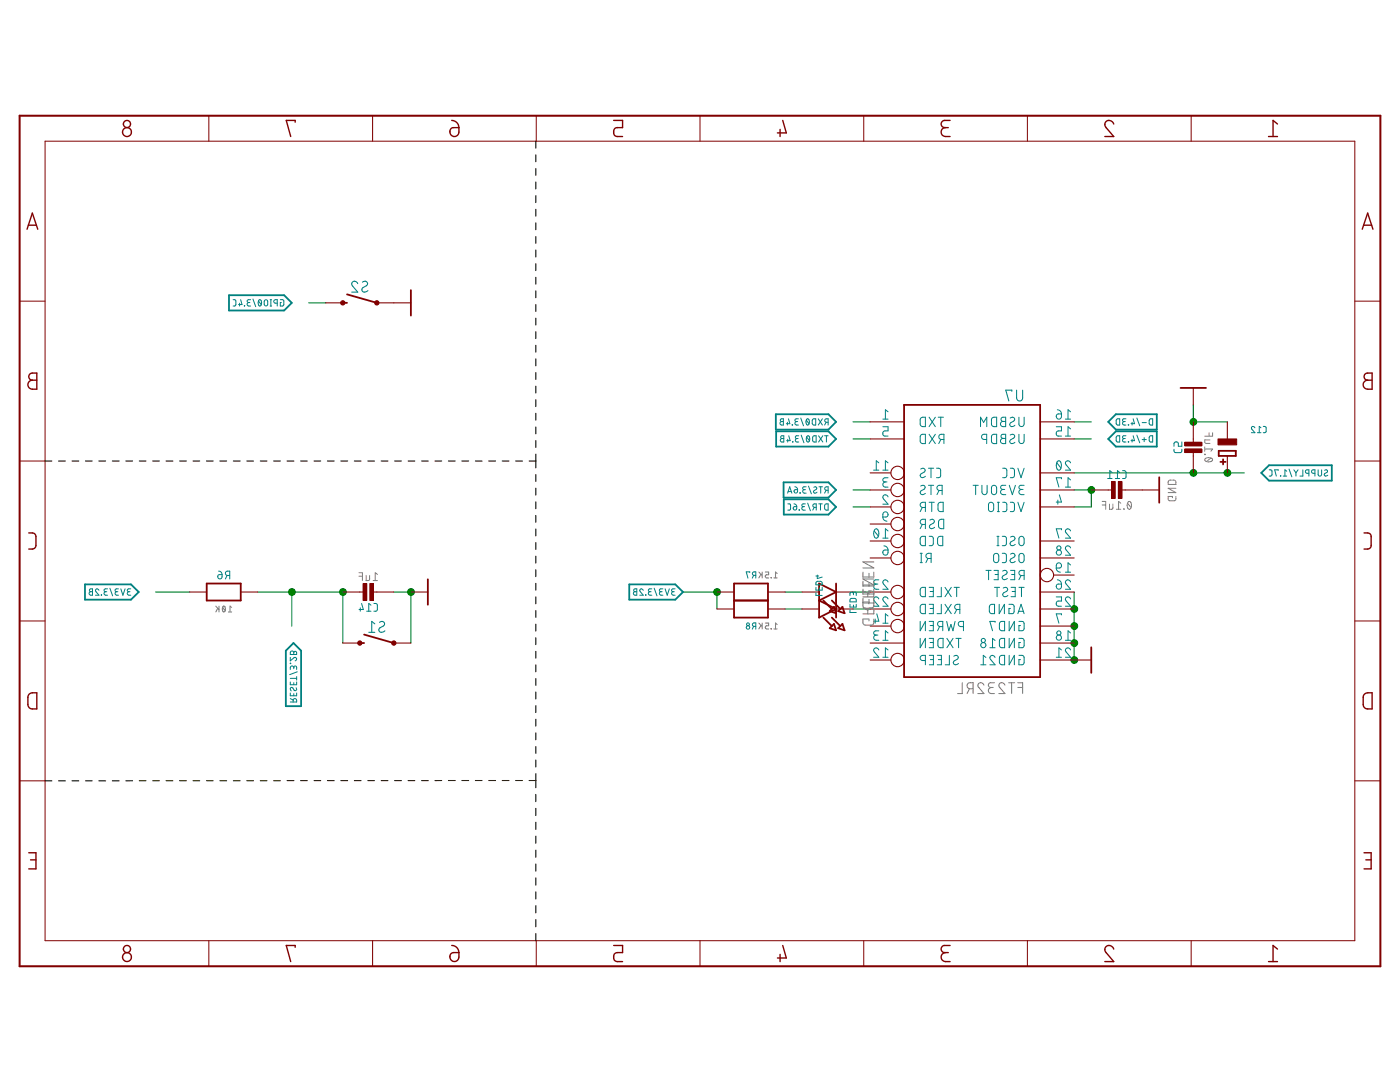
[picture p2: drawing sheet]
<svg xmlns="http://www.w3.org/2000/svg" width="279mm" height="216mm" viewBox="0 0 279 216" stroke-linecap="round" stroke-linejoin="round" font-family="sans-serif">
<g fill="none" stroke="#008000" stroke-width=".21">
<path d="M61.6 60.4h3.4M170.2 84.2h3.5M170.2 97.8h3.5M170.2 87.6h3.5M214.4 84.2h3.4M214.4 97.8h3.4v3.4h-3.4M214.4 87.6h3.4M214.4 94.4h33.9M238.1 80.8v3.4h6.8M31.1 118.1h6.8M51.4 118.1h17v10.2M58.2 118.1v6.8"/>
<path d="M78.6 118.1h3.4v10.2M136.3 118.1h6.8v3.4M156.7 118.1h3.4M170.2 118.1h3.5M170.2 101.2h3.5M214.4 118.1v13.6M156.7 121.5h3.4M170.2 121.5h3.5"/>
</g>
<g fill="#008000" stroke="#008000" stroke-width=".2">
<circle cx="82" cy="118.1" r=".68"/>
<circle cx="214.4" cy="128.3" r=".68"/>
<circle cx="214.4" cy="124.9" r=".68"/>
<circle cx="214.4" cy="121.5" r=".68"/>
<circle cx="214.4" cy="131.7" r=".68"/>
<circle cx="238.2" cy="84.2" r=".68"/>
<circle cx="143.1" cy="118.1" r=".68"/>
<circle cx="68.4" cy="118.1" r=".68"/>
<circle cx="58.3" cy="118.1" r=".68"/>
<circle cx="217.8" cy="97.8" r=".68"/>
<circle cx="238.2" cy="94.4" r=".68"/>
<circle cx="245" cy="94.4" r=".68"/>
</g>
<path d="M3.9 23.1h271.6v169.7h-271.6z" fill="none" stroke="#800000" stroke-width=".4"/>
<g fill="none" stroke="#800000" stroke-width=".2">
<path d="M9 28.2h261.4v159.5h-261.4zM41.7 23.1v5.1M74.4 23.1v5.1M107 23.1v5.1M139.7 23.1v5.1M172.4 23.1v5.1M205 23.1v5.1M237.7 23.1v5.1M3.9 60.1h5.1M270.4 60.1h5.1M3.9 92h5.1M270.4 92h5.1"/>
<path d="M3.9 123.9h5.1M270.4 123.9h5.1M3.9 155.8h5.1M270.4 155.8h5.1M41.7 187.7v5.1M74.4 187.7v5.1M107 187.7v5.1M139.7 187.7v5.1M172.4 187.7v5.1M205 187.7v5.1M237.7 187.7v5.1"/>
</g>
<g fill="none" stroke="#800000" stroke-width=".28">
<path d="M58.9 24.4v-.4h-1.8l.9 3.2M90.1 25.6l1.5-.1a1.56 1.56 0 0 1-.3 1.5 .93 .93 0 0 1-1.3-.1 .93 .93 0 0 1 .1-1.3zM90.1 24l.9 .3 .4 .5 .2 .7M122.5 24h1.7v1.5h-1a.9 .9 0 0 0-.7 .9 .9 .9 0 0 0 .7 .8h1M155.7 25.8v1.4M156.2 24l.7 2.5h-1.7M188.7 25.5a.89 .89 0 0 0-.9 .9 .89 .89 0 0 0 .9 .8h.9M189.6 24h-1.1a.72 .72 0 0 0-.7 .7 .72 .72 0 0 0 .7 .8h.8M222.3 24.7a.88 .88 0 0 0-1.3-.6 .88 .88 0 0 0-.3 1.4l1.6 1.7h-1.8M253.2 27.2h1.8M255 24.7l-.9-.7v3.2M5.4 45.7l1.1-3.2 1 3.2"/>
<path d="M5.7 44.9h1.6M271.9 45.7l1-3.2 1.1 3.2M272.1 44.9h1.6M5.9 74.7l.3-.2 1.1-.1v3.3a1.56 1.56 0 0 1-1.5-.4 .9 .9 0 0 1-.1-.9 .9 .9 0 0 1 .8-.5l-.5-.2-.2-.3zM6.5 75.9h.8M272.4 74.7l.3-.2 1.1-.1v3.3a1.56 1.56 0 0 1-1.5-.4 .89 .89 0 0 1-.2-.9 .89 .89 0 0 1 .8-.5l-.5-.3-.2-.5zM272.9 75.9h.9M5.7 106.3l1.2 .2 .3 .6v1.7l-.2 .5-.3 .2-1 .1M272.2 106.3l1.2 .2 .2 .6v1.7l-.1 .5-.3 .2-1 .1M5.8 138.5a1.65 1.65 0 0 1 1.5-.3v3.3a1.59 1.59 0 0 1-1.5-.3l-.2-.6v-1.7zM272.3 138.5a1.65 1.65 0 0 1 1.5-.3v3.3a1.59 1.59 0 0 1-1.5-.3l-.2-.6v-1.7zM5.7 170.2h1.5v3.2h-1.5"/>
<path d="M6.1 171.6h1.1M272.2 170.2h1.4v3.2h-1.4M272.6 171.6h1M58.9 189v-.3h-1.8l.9 3.2M89.9 190.4l.6-.3h1.1a1.56 1.56 0 0 1-.3 1.5 .93 .93 0 0 1-1.3 0 .93 .93 0 0 1-.1-1.2zM90.1 188.7l.9 .3 .4 .5 .2 .6M122.5 188.7h1.7v1.4h-1a.92 .92 0 0 0-.7 .9 .92 .92 0 0 0 .7 .9h1M155.7 190.4v1.5M156.2 188.7l.7 2.5h-1.7M188.7 190.1a.9 .9 0 0 0-.9 .9 .9 .9 0 0 0 .9 .9h.9M189.6 188.7h-1.1a.71 .71 0 0 0-.7 .7 .71 .71 0 0 0 .7 .7h.8M222.3 189.4a.88 .88 0 0 0-1.3-.7 .88 .88 0 0 0-.3 1.4l1.6 1.8h-1.8"/>
<path d="M253.2 191.9h1.8M255 189.4l-.9-.7v3.2"/>
<circle cx="25.3" cy="24.7" r=".72"/>
<circle cx="25.3" cy="26.4" r=".89"/>
<circle cx="25.3" cy="189.4" r=".72"/>
<circle cx="25.3" cy="191" r=".89"/>
</g>
<g fill="none" stroke="#800000" stroke-width=".36">
<path d="M69.3 58.7l5.9 1.7M82 57.9v5.1M68.4 60.4h.9M235.6 77.4h5.1M180.4 80.8h27.2v54.3h-27.2zM231.4 95.2v5.1M243.2 90h3.4v1h-3.4zM243.6 92.2h1M244.1 91.7v1M41.3 116.4h6.7v3.4h-6.7zM85.4 115.6v5.1M146.5 116.4h6.8v6.8h-6.8z"/>
<path d="M146.5 119.8h6.8M163.5 116.4l3.4 1.7-3.4 1.7 3.4 1.7-3.4 1.7zM164.3 119.8l1.7 1.7M166 119.8l1.7 1.7M166.9 116.4v6.8M71.8 128.3h.9M72.7 126.6l5.9 1.7M164.3 123.2l1.7 1.7M165.6 125.3l.8-.8 .5 1.3zM166 123.2l1.7 1.7M166.4 121.1l.5 1.3-1.3-.5zM167.3 121.9l.8-.8 .5 1.3z"/>
<path d="M167.3 125.3l.8-.8 .5 1.3zM217.8 129.2v5.1"/>
</g>
<g fill="none" stroke="#800000" stroke-width=".21">
<path d="M65 60.4h3.4M75.2 60.4h6.8M238.1 77.4v3.4M173.7 97.8h4.1M173.7 94.4h4.1M173.7 87.6h6.7M173.7 84.2h6.7M207.6 97.8h6.8M207.6 94.4h6.8M207.6 87.6h6.8M207.6 84.2h6.8M217.8 97.8h4.4"/>
<path d="M223.5 97.8h7.9M238.1 84.2v4.4M238.1 90v4.4M244.9 84.2v3.4M244.9 91v3.4M37.9 118.1h3.4M48 118.1h3.4M68.4 118.1h4.4M74.2 118.1h4.4M82 118.1h3.4M143.1 118.1h3.4M153.3 118.1h3.4"/>
<path d="M160.1 118.1h3.4M166.9 118.1h3.3M173.7 118.1h4.1M173.7 107.9h4.1M173.7 104.6h4.1M173.7 101.2h4.1M173.7 111.3h4.1M207.6 118.1h6.8M207.6 107.9h6.8M207.6 101.2h6.8M207.6 111.3h6.8M210.2 114.7h4.2"/>
<path d="M68.4 128.3h3.4M78.6 128.3h3.4M143.1 121.5h3.4M153.3 121.5h3.4M160.1 121.5h3.4M166.9 121.5h3.3M173.7 128.3h6.7M173.7 121.5h4.1M173.7 124.9h4.1M173.7 131.7h4.1M207.6 128.3h6.8M207.6 121.5h6.8"/>
<path d="M207.6 124.9h6.8M207.6 131.7h10.2"/>
<circle cx="179.1" cy="97.8" r="1.33"/>
<circle cx="179.1" cy="94.4" r="1.33"/>
<circle cx="179.1" cy="118.1" r="1.33"/>
<circle cx="179.1" cy="101.2" r="1.33"/>
<circle cx="179.1" cy="108" r="1.33"/>
<circle cx="179.1" cy="104.6" r="1.33"/>
<circle cx="179.1" cy="111.3" r="1.33"/>
<circle cx="208.9" cy="114.7" r="1.33"/>
<circle cx="179.1" cy="131.7" r="1.33"/>
<circle cx="179.1" cy="121.5" r="1.33"/>
<circle cx="179.1" cy="124.9" r="1.33"/>
</g>
<g fill="#800000" stroke="#800000" stroke-width=".2">
<circle cx="78.6" cy="128.3" r=".44"/>
<circle cx="71.8" cy="128.3" r=".44"/>
<circle cx="75.2" cy="60.4" r=".44"/>
<circle cx="68.4" cy="60.4" r=".44"/>
</g>
<g fill="#800000" stroke="#800000" stroke-width=".2">
<path d="M72.5 116.4h.7v3.4h-.7z"/>
<path d="M73.9 116.4h.6v3.4h-.6z"/>
<path d="M236.5 88.3h3.3v.6h-3.3z"/>
<path d="M236.5 89.6h3.3v.7h-3.3z"/>
<path d="M243.1 87.6h3.7v1.2h-3.7z"/>
<path d="M223.2 96.1h.7v3.4h-.7z"/>
<path d="M221.8 96.1h.7v3.4h-.7z"/>
</g>
<g fill="none" stroke="#008080" stroke-width=".2">
<path d="M46.5 59.8h.4l.2 .3v.8l-.2 .1-.4 .1M48 59.8l.3 1h-.7M50 59.8h-.4l-.3 .2 .2 .3 .4 .1M50.5 59.7l.5 1.5M51.7 59.9l.2-.1a.68 .68 0 0 1 .3 .7 .68 .68 0 0 1-.4 .5l-.3-.6zM52.9 59.9l.2-.1 .3 .2v.9l-.3 .1h-.2l-.2-.3zM53.9 59.8h.3M54.1 59.8v1.3M55.9 59.8l.7 .1v.9l-.1 .2-.6 .1v-.7h.3M47.8 60.5v.6M48.8 61v.1zM49.7 60.4l-.4 .2 .1 .3 .6 .2"/>
<path d="M51.6 60.1l.5 .7M53.9 61.1h.3M55.3 60.5h-.5l-.2-.3 .1-.3 .6-.1v1.3M155.8 83.7l.5-.1v1.2l-.6-.1v-.5l.3-.1-.3-.2zM155.9 87.1l.5-.1v1.2h-.5l-.2-.3 .1-.2 .3-.2-.2-.1zM156 84.1h.3M156.1 87.5h.3M157.1 84.3v.5M157.2 98.4l.4-1.3 .4 1.3M157.2 87.7v.5M157.3 98.1h.6M157.4 83.6l.2 .9h-.7"/>
<path d="M157.4 87l.3 .9h-.7M158.1 84.8h.1zM158.2 88.1h.1M158.6 97.8l.6-.1v.3a.36 .36 0 0 1-.5 .4 .36 .36 0 0 1-.1-.6zM158.6 97.1l.5 .3 .1 .3M159 84.1l-.3 .1v.5l.6 .1M159.1 87.5l-.3 .2-.1 .2 .2 .3h.5M159.3 83.6h-.5l-.2 .2 .2 .3h.4M159.4 87h-.5l-.2 .2 .1 .2 .5 .1M159.6 98.3l.1 .1zM159.8 83.4l.6 1.6M159.9 86.8l.5 1.5"/>
<path d="M160.5 97.7l-.2 .1-.1 .3 .2 .3h.5M160.9 97.1l-.6 .1-.1 .1 .1 .4h.4M160.9 83.8l.6 .7M161 83.7l.2-.1a.67 .67 0 0 1 .3 .6 .67 .67 0 0 1-.4 .6l-.3-.6zM161 87.2l.5 .7M161.1 87h.1a.63 .63 0 0 1 .4 .6 .63 .63 0 0 1-.4 .6l-.3-.6zM161.4 97l.5 1.5M162.2 83.7l.6-.1v1.2h-.5l-.2-.2zM162.3 87.1l.6-.1v1.2h-.5l-.2-.2zM162.4 97.2a.32 .32 0 0 1 .5 0 .32 .32 0 0 1 0 .5l-.4 .2a.31 .31 0 0 0 0 .4 .31 .31 0 0 0 .4 0l.1-.1M163.3 83.6l.8 1.2M163.4 87l.8 1.2"/>
<path d="M163.4 97.1h.7M163.8 97.1v1.3M164.1 83.6l-.8 1.2M164.2 87l-.8 1.2M164.6 87h.7M164.9 97.8l-.3 .6M164.9 84.3l-.3 .5M164.9 87v1.2M165.3 97.8l-.6-.1v-.4l.6-.2v1.3M165.3 84.3l-.6-.2v-.4l.6-.1v1.2M174.3 93.8h1.1M175.4 92.4l-.5-.5v1.9"/>
<path d="M176.2 85.2h1v.8h-.6a.53 .53 0 0 0-.4 .5 .53 .53 0 0 0 .4 .5h.6M176.2 93.8h1M176.2 83.6h1M176.7 96.2a.52 .52 0 0 0-.5 .5 .52 .52 0 0 0 .5 .5h.5M177.2 99.1a.51 .51 0 0 0-.7-.3 .51 .51 0 0 0-.2 .8l.9 1h-1M177.2 95.3h-.6a.41 .41 0 0 0-.4 .4 .41 .41 0 0 0 .4 .5h.4M177.2 92.4l-.5-.5v1.9M177.2 82.2l-.5-.4v1.8M183.7 93.6a.46 .46 0 0 1 .8-.1 .46 .46 0 0 1-.1 .7l-.5 .3a.46 .46 0 0 0-.1 .7 .46 .46 0 0 0 .7 0l.2-.2M183.7 97a.47 .47 0 0 1 .8-.1 .47 .47 0 0 1-.1 .7l-.5 .3a.46 .46 0 0 0-.1 .7 .46 .46 0 0 0 .7 0l.2-.2M183.7 83.5l.5-.3h.5v1.9h-.7l-.3-.3zM183.9 86.7h.8v1.8h-.7l-.3-.3-.1-1z"/>
<path d="M185.3 96.8h1M185.3 93.4h1M185.4 86.7l1.3 1.8M185.4 83.2l1.3 1.9M185.8 93.4v1.9M185.8 96.8v1.9M186.7 86.7l-1.3 1.8M186.7 83.2l-1.3 1.9M186.9 93.4l.6 .1 .2 .4v1.1l-.2 .3h-.6M187.2 83.2h1.1M187.4 97.9l-.4 .8M187.7 83.2v1.9"/>
<path d="M187.8 87.7l-.5 .8M188 97.9h-.5a.52 .52 0 0 1-.5-.5 .52 .52 0 0 1 .5-.6h.5v1.9M188.4 87.7h-.5a.52 .52 0 0 1-.5-.5 .52 .52 0 0 1 .5-.5h.5v1.8M194.2 96.8h1M194.7 96.8v1.9M195.7 85.1v-1.9l.6 1.1 .6-1.1v1.9M196 96.8v1.4a.52 .52 0 0 0 .5 .5 .52 .52 0 0 0 .5-.5v-1.4M196.9 87.7h-.5a.52 .52 0 0 1-.5-.5 .52 .52 0 0 1 .5-.5h.5v1.8M198 83.5l.4-.3h.5v1.9h-.5l-.4-.2zM198 86.9l.2-.2h.7v1.8h-.7l-.2-.2zM198 97l.3-.2 .5 .2 .1 1.2a.52 .52 0 0 1-.5 .5 .52 .52 0 0 1-.5-.5zM199.9 83.4l.8-.2v1.9h-.5a.52 .52 0 0 1-.5-.5 .52 .52 0 0 1 .5-.5l-.4-.3z"/>
<path d="M199.9 86.8l.8-.1v1.8h-.5a.52 .52 0 0 1-.5-.5 .52 .52 0 0 1 .5-.5l-.4-.3zM200.1 93.4l.6 .1 .2 .4v1.1l-.2 .3h-.6M200.2 84.1h.5M200.2 87.5h.5M200.2 97.7a.52 .52 0 0 0-.5 .5 .52 .52 0 0 0 .5 .5h.5M200.7 96.8h-.6a.41 .41 0 0 0-.4 .5 .41 .41 0 0 0 .4 .4h.4M201.4 96.8l.6 1.9 .6-1.9M201.6 83.4a.46 .46 0 0 1 .7-.1 .46 .46 0 0 1 0 .7l-.6 .3a.47 .47 0 0 0 0 .8 .47 .47 0 0 0 .7-.1l.1-.1M201.6 86.8a.46 .46 0 0 1 .7-.1 .46 .46 0 0 1 0 .7l-.6 .3a.47 .47 0 0 0 0 .7 .47 .47 0 0 0 .7 0l.1-.1M201.6 93.4l.6 .1 .3 .4-.1 1.1-.2 .3h-.6M203.1 93.4l.7 1.9 .6-1.9M203.3 83.2v1.4a.52 .52 0 0 0 .6 .5 .52 .52 0 0 0 .5-.5v-1.4"/>
<path d="M203.3 86.7v1.3a.52 .52 0 0 0 .6 .5 .52 .52 0 0 0 .5-.5v-1.3M203.9 97.7a.52 .52 0 0 0-.6 .5 .52 .52 0 0 0 .6 .5h.5M204.4 96.8h-.6a.41 .41 0 0 0-.5 .5 .41 .41 0 0 0 .5 .4h.4M210.8 85.2h1v.8h-.6a.53 .53 0 0 0-.4 .5 .53 .53 0 0 0 .4 .5h.6M210.9 92.4l.8 1M210.9 82.7l.9-.1v.5a.53 .53 0 0 1-.7 .5 .53 .53 0 0 1-.2-.9zM211 81.8a.8 .8 0 0 1 .8 .8M211 92.1l.3-.2a1.11 1.11 0 0 1 0 1.9 1.17 1.17 0 0 1-.3-1.7zM211.1 99.8v.8M211.4 98.7l.4 1.5h-1M211.8 95.5v-.2h-1l.5 1.9M212.6 97.2h1.1"/>
<path d="M212.6 87h1.1M212.6 83.6h1.1M213.7 92.4a.5 .5 0 0 0-.8-.4 .5 .5 0 0 0-.1 .8l.9 1h-1.1M213.7 95.8l-.6-.5v1.9M213.7 82.2l-.6-.4v1.8M213.7 85.6l-.6-.4v1.8M221.1 95.5h.8M221.9 94.3l-.4-.4v1.6M222.6 95.5h.9M222.8 83.7l.7-.1v1.2h-.5l-.2-.2zM222.8 87.1l.7-.1v1.2l-.7-.1zM223.5 94.3l-.5-.4v1.6"/>
<path d="M224 93.9l.5 .1 .2 .3v1l-.2 .2h-.5M224.4 84.1l-.3 .1v.5l.6 .1M224.4 87.5l-.3 .2-.1 .2 .2 .3h.5M224.7 83.6h-.5l-.2 .2 .2 .3h.4M224.7 87h-.5l-.2 .2 .1 .2 .5 .1M225.2 88.1l.1 .1zM225.2 84.8h.1zM225.9 84.3v.5M225.9 87.7v.5M226.1 87l.3 .9h-.7M226.1 83.6l.3 .9h-.7M226.9 83.4l.6 1.6"/>
<path d="M226.9 86.8l.6 1.5M227.9 87.7h.9M227.9 84.3h.9M228.3 87.3v.8M229.4 83.7l.6-.1v1.2h-.4l-.2-.2zM229.4 87.1l.6-.1v1.2l-.6-.1-.1-.2zM234.3 89.6l.1 .6 .3 .1h.9l.2-.2 .1-.5M235.9 88.2v.8h-.7v-.5a.44 .44 0 0 0-.5-.3 .44 .44 0 0 0-.4 .3v.5M250.4 85.4a.35 .35 0 0 0-.4-.3 .35 .35 0 0 0-.2 .5l.6 .7h-.7M251 86.3h.7M251.7 85.4l-.4-.3v1.2M252.1 85.1h.4l.2 .3v.8l-.6 .1"/>
<path d="M253.3 93.7l.4 .1 .2 .2-.1 .8-.5 .2M255.1 93.9v-.2h-.7l.3 1.3M255.5 95h.1M256.1 95h.7M256.8 94l-.4-.3v1.3M257.3 93.6l.5 1.5M258.2 93.7l.4 .6M258.6 94.3v.7M259.1 93.7l-.5 .6M260 93.7v1.3h-.6M261.2 94.4l-.6-.1v-.4l.6-.2v1.3M262.4 94.4l-.6-.1v-.4l.6-.2v1.3"/>
<path d="M263.1 93.7v1.1l.2 .2 .4-.2 .1-1.1M264.4 93.9l.4-.1 .1 .2-.5 .5a.32 .32 0 0 0 0 .4 .32 .32 0 0 0 .5 0l.1-.1M17.9 117.6l.6-.1v1.3l-.5-.1-.2-.2v-.3l.3-.1-.2-.1zM18.1 118.1h.4M19.7 117.8a.35 .35 0 0 0-.4-.3 .35 .35 0 0 0-.1 .6l.5 .7h-.7M20.2 118.7l.1 .1zM21.1 118.1l-.3 .1v.4l.7 .2M21.5 117.5h-.6l-.1 .2v.3l.5 .1M21.9 117.4l.6 1.5M23.3 118.1l-.3 .1v.3l.2 .2 .4 .1M23.6 117.5h-.5l-.1 .2v.3l.5 .1M24.1 117.5l.4 1.3 .5-1.3"/>
<path d="M25.7 118.1l-.2 .1-.1 .3 .2 .2 .5 .1M26.1 117.5h-.6l-.1 .2 .1 .3 .5 .1M43.6 114.7h.7v.4a.45 .45 0 0 1-.6 .4 .45 .45 0 0 1-.1-.8zM43.6 114l.4 .1 .3 .6M45.3 114.8l-.3 .7M45.8 114.8h-.4a.43 .43 0 0 1-.4-.4 .43 .43 0 0 1 .4-.4h.4v1.5M126.5 117.6l.6-.1v1.3l-.5-.1-.2-.2 .1-.3 .2-.1-.2-.1zM126.7 118.1h.4M128.4 117.8a.35 .35 0 0 0-.5-.3 .35 .35 0 0 0-.1 .6l.6 .7h-.7M128.8 118.7l.1 .1zM129.7 118.1l-.2 .1v.4l.6 .2M130.1 117.5h-.6l-.1 .2 .1 .3 .4 .1"/>
<path d="M130.6 117.4l.5 1.5M131.9 118.1l-.2 .1v.4l.6 .2M132.3 117.5h-.6l-.1 .2v.3l.5 .1M132.7 117.5l.5 1.3 .4-1.3M134.4 118.1l-.3 .1-.1 .3 .2 .2 .5 .1M134.7 117.5h-.5l-.2 .2 .2 .3 .4 .1M149.6 114.3v-.2h-.7l.4 1.3M150.4 114.8l-.3 .6M150.8 114.8l-.6-.1v-.5l.6-.1v1.3M157.2 100.5l.4 .1 .2 .2-.1 .9-.5 .1M158.4 101.2l.6-.1v.3a.36 .36 0 0 1-.5 .4 .36 .36 0 0 1-.1-.6zM158.5 100.5l.4 .3 .1 .3"/>
<path d="M159.5 101.7l.1 .1zM160.4 101.1l-.3 .1v.5l.6 .1M160.7 100.5l-.5 .1-.2 .2 .2 .3h.4M161.2 100.4l.5 1.5M162.5 101.2l-.3 .6M162.8 118.3v.5h1.3M162.8 117.2v.6h1.3v-.6M162.8 114.9h.6M162.9 101.2l-.6-.1v-.4l.6-.2v1.3M162.9 116.1l1-.1 .2 .2v.5h-1.3zM163.1 114.7v.7l1-.3M163.4 100.5h.7"/>
<path d="M163.5 117.3v.5M163.7 100.5v1.3M164.7 100.6l.6-.1v1.3h-.5l-.2-.2zM169.7 119.5l1-.1 .2 .2v.5h-1.3zM170.3 118.5l-.1-.3-.3-.1-.2 .2-.1 .5M170.3 118.7v-.4l.4-.2 .2 .2v.5M174.5 105.9l.8 1.1M174.6 105.6l.3-.1a1.11 1.11 0 0 1 0 1.9 1.13 1.13 0 0 1-.3-1.8zM174.9 116.5a.52 .52 0 0 0-.5 .6 .52 .52 0 0 0 .5 .5h.5M175.4 119.5a.51 .51 0 0 0-.7-.4 .51 .51 0 0 0-.2 .8l.9 1.1h-1.1M175.4 115.7h-.6a.42 .42 0 0 0-.5 .4 .42 .42 0 0 0 .5 .4h.4M176.2 103.2l.2 .6 .6 .2"/>
<path d="M176.2 107.4h1M176.3 102.3a.52 .52 0 0 1 .9 .1 .52 .52 0 0 1-.4 .8h-.6zM176.3 109.9l.9-.2a.9 .9 0 0 1-.2 1 .55 .55 0 0 1-.7-.1 .55 .55 0 0 1 0-.7zM176.4 108.9a.8 .8 0 0 1 .8 .8M177.2 119.5a.51 .51 0 0 0-.7-.4 .51 .51 0 0 0-.2 .8l.9 1.1h-1M177.2 116.1a.51 .51 0 0 0-.7-.4 .51 .51 0 0 0-.2 .8l.9 1.1h-1M177.2 105.9l-.5-.4v1.9M183.6 112.3h.5M183.6 110.4h.5M183.7 107.2l.3-.2h.7v1.9h-.7l-.3-.4zM183.7 117.4l.3-.2h.7v1.9l-.7-.1-.3-.3zM183.9 110.4v1.9"/>
<path d="M184.1 104.6l-.5 .9M184.1 101.3l-.5 .8M184.7 104.6h-.5a.52 .52 0 0 1-.6-.5 .52 .52 0 0 1 .6-.5h.5v1.9M184.7 101.3h-.5a.52 .52 0 0 1-.6-.6 .52 .52 0 0 1 .6-.5h.5v1.9M185.2 111.4l-.4 .9M185.4 100.2h1.1M185.4 107h.6l.3 .4-.1 1.2-.2 .3h-.6M185.4 117.2h.9v1.9h-.9M185.6 103.8a.46 .46 0 0 1 .7-.1 .46 .46 0 0 1 0 .7l-.6 .3a.47 .47 0 0 0-.1 .7 .47 .47 0 0 0 .7 0l.2-.2M185.6 118h.7M185.8 111.4h-.5a.52 .52 0 0 1-.5-.5 .52 .52 0 0 1 .5-.5h.5v1.9M185.9 100.2v1.9"/>
<path d="M187.2 107.2l.3-.2h.7v1.9h-.7l-.4-.4zM187.3 100.4l.3-.2h.6v1.9h-.6l-.3-.2zM187.4 103.8l.4-.2h.5v1.9h-.5l-.4-.2-.1-.3zM187.9 117.2v1.9h-.9M188.6 117.2l1.2 1.9M189.8 117.2l-1.2 1.9M190.4 117.2h1.1M190.9 117.2v1.9M196.8 113.8h1M197.3 113.8v1.9M197.4 100.4l.3-.2 .5 .2 .1 1.2a.52 .52 0 0 1-.5 .5 .52 .52 0 0 1-.5-.5zM198.4 113.8h.8v1.9h-.8"/>
<path d="M198.4 110.6l.3-.2 .5 .2 .1 1.2a.52 .52 0 0 1-.5 .5 .52 .52 0 0 1-.5-.5zM198.5 117.2h1M198.6 114.6h.6M199 107h.4M199 108.9h.4M199 117.2v1.9M199.1 100.2h.4M199.1 102.1h.4M199.2 107v1.9M199.2 100.2v1.9M200 107h.6l.3 .4-.1 1.2-.2 .3h-.6M200 110.4h.6l.3 .4-.1 1.2-.2 .2-.6 .1"/>
<path d="M200.1 114a.46 .46 0 0 1 .7-.1 .46 .46 0 0 1 0 .7l-.6 .3a.46 .46 0 0 0 0 .7 .46 .46 0 0 0 .7-.1l.1-.1M200.1 100.2l.6 .1 .2 .3-.1 1.4-.7 .1M200.2 117.3a.47 .47 0 0 1 .7 0 .47 .47 0 0 1 0 .7l-.6 .3a.48 .48 0 0 0 0 .7 .48 .48 0 0 0 .7 0l.1-.2M201.6 100.2l.6 .1 .3 .3-.2 1.4-.7 .1M201.7 107.2a.47 .47 0 0 1 .7-.1 .47 .47 0 0 1 0 .7l-.6 .3a.47 .47 0 0 0-.1 .7 .47 .47 0 0 0 .7 0l.2-.2M201.7 110.6a.46 .46 0 0 1 .7-.1 .46 .46 0 0 1 0 .7l-.6 .3a.47 .47 0 0 0-.1 .7 .47 .47 0 0 0 .7 0l.2-.2M201.7 113.8h.8v1.9h-.8M201.8 117.2h.8v1.9h-.8M201.9 114.6h.6M202 118h.6M203.1 100.2l.7 1.9 .6-1.9M203.3 117.2h1.1"/>
<path d="M203.5 107.2l.3-.2 .5 .2 .1 1.2a.52 .52 0 0 1-.5 .5 .52 .52 0 0 1-.6-.5zM203.5 110.6l.3-.2 .5 .2 .1 1.2a.52 .52 0 0 1-.5 .5 .52 .52 0 0 1-.6-.5zM203.8 114.9l-.5 .8M203.9 117.2v1.9M204.4 114.9h-.5a.52 .52 0 0 1-.6-.6 .52 .52 0 0 1 .6-.5h.5v1.9M210.8 119.1h1v.8h-.6a.53 .53 0 0 0-.4 .5 .53 .53 0 0 0 .4 .6h.6M210.8 113.3l.3 .6 .5 .3M210.9 112.5a.52 .52 0 0 1 .9 .1 .52 .52 0 0 1-.4 .7h-.6zM210.9 116.6l.9-.1v.6a.53 .53 0 0 1-.7 .4 .53 .53 0 0 1-.2-.9zM211 115.7a.85 .85 0 0 1 .8 .8M211.8 105.7v-.2h-1l.5 1.9M212.6 114.2h1.1"/>
<path d="M213.7 119.5a.51 .51 0 0 0-.8-.4 .51 .51 0 0 0-.1 .8l.9 1.1h-1.1M213.7 105.9a.5 .5 0 0 0-.8-.4 .5 .5 0 0 0-.1 .8l.9 1.1h-1.1M213.7 109.3a.51 .51 0 0 0-.8-.4 .51 .51 0 0 0-.1 .8l.9 1.1h-1.1M213.7 116.1a.51 .51 0 0 0-.8-.4 .51 .51 0 0 0-.1 .8l.9 1.1h-1.1M213.7 112.7l-.6-.4v1.9M57.9 131.2v.7l.7-.6a.34 .34 0 0 1 .6 .1 .34 .34 0 0 1-.3 .5M57.9 136.1v.5h1.3v-.5M57.9 138.3v.5h1.3v-.5M57.9 139.4l.6 .3M57.9 132.3l.1 .1zM57.9 135.4h1.3M58.1 130h.4l.1 .2 .2-.2h.3l.1 .6h-1.3z"/>
<path d="M58.6 133.2l-.1-.2-.3-.1-.2 .2-.1 .5M58.6 133.4l.1-.4 .3-.1 .2 .1v.6M58.6 130.2v.4M58.6 136.2v.4M58.6 138.4v.4M59.1 137.2l.1 .4-.3 .2-.4-.5a.31 .31 0 0 0-.5 0 .31 .31 0 0 0 0 .4l.1 .2M59.2 135v.7M59.3 134l-1.5 .6M71.9 121.3v.7M72.2 120.4l.3 1.2h-.9M73.2 122h.8M74 120.8l-.4-.4v1.6"/>
<path d="M74.6 120.4h.5l.2 .4v1l-.2 .1-.5 .1M150.4 125l-.3 .5M150.8 125l-.6-.1v-.5l.6-.1v1.2M169.6 121.6v.6h1.3M169.6 120.6v.5h1.3v-.5M170.3 120.7v.4M174.7 123.5v.9M174.9 126.7a.52 .52 0 0 0-.5 .5 .52 .52 0 0 0 .5 .6h.5M175 122.5l.4 1.5h-1.1M175.4 129.7a.51 .51 0 0 0-.7-.4 .51 .51 0 0 0-.2 .8l.9 1h-1.1M175.4 125.9h-.6a.42 .42 0 0 0-.5 .4 .42 .42 0 0 0 .5 .4h.4M176.2 127.8h1"/>
<path d="M176.2 131.1h1M176.2 124.4h1M177.2 122.9l-.5-.4v1.9M177.2 126.3l-.5-.4v1.9M177.2 129.7l-.5-.4v1.8M183.6 124v1.9l1.1-1.9v1.9M183.6 127.4v1.8l1.1-1.8v1.8M183.7 120.8l.3-.2h.7v1.8h-.7l-.3-.3zM184.7 131.8h-.5a.52 .52 0 0 1-.6-.5 .52 .52 0 0 1 .6-.5h.5v1.9M185.4 120.6h.9v1.8h-.9M185.4 124h.9v1.9h-.9M185.4 127.4h.9v1.8h-.9"/>
<path d="M185.5 130.8h.8v1.9h-.8M185.6 121.4h.7M185.6 124.8h.7M185.6 128.2h.7M185.7 131.6h.6M187 130.8h.9v1.9h-.9M187.3 131.6h.6M187.3 127.6l.2-.2h.7v1.8h-.7l-.3-.3zM187.5 125l-.4 .9M187.9 120.6v1.8h-.9M188.2 125h-.6a.52 .52 0 0 1-.5-.5 .52 .52 0 0 1 .5-.5h.6v1.9M188.6 120.6l1.2 1.8"/>
<path d="M188.9 124l.5 1.9 .4-1.3 .4 1.3 .4-1.9M189 127.4l1.2 1.8M189.5 130.8v1.9h-.9M189.8 120.6l-1.2 1.8M190.2 127.4l-1.2 1.8M190.4 130.9a.46 .46 0 0 1 .7-.1 .46 .46 0 0 1-.1 .8l-.5 .3a.47 .47 0 0 0-.1 .7 .47 .47 0 0 0 .7-.1l.2-.1M190.8 127.4h1M190.9 121.6l-.4 .8M191.3 127.4v1.8M191.6 121.6h-.5a.52 .52 0 0 1-.6-.5 .52 .52 0 0 1 .6-.5h.5v1.8M192.3 125h-.6a.52 .52 0 0 1-.5-.5 .52 .52 0 0 1 .5-.5h.6v1.9M195.7 132.7h1.1"/>
<path d="M196.8 131.2l-.6-.4v1.9M197.5 120.8l.3-.2h.7v1.8h-.7l-.3-.2-.1-.3zM197.5 129.2h1.1M198.6 131.2a.51 .51 0 0 0-.7-.4 .51 .51 0 0 0-.2 .8l.9 1.1h-1.1M198.6 124.2v-.2h-1.1l.6 1.9M198.6 127.8l-.5-.4v1.8M199.4 120.6v1.8l1-1.8v1.8M199.5 124.2l.3-.2h.7v1.9l-.7-.1-.3-.2zM199.5 127.6l.3-.2h.7v1.8h-.7l-.3-.2zM199.5 131l.5-.2h.5v1.9h-.5l-.5-.3zM201.4 120.6h.7l.3 .2v1.2l-.3 .4h-.7v-1h.3M201.4 124v1.9l1-1.9v1.9"/>
<path d="M201.4 127.4v1.8l1-1.8v1.8M201.4 130.8v1.9l1-1.9v1.9M203.1 122.4l.7-1.8 .6 1.8M203.3 122h.9M203.3 124h.8l.2 .2 .1 1.2-.3 .4-.8 .1v-1.1h.4M203.3 127.4h.8l.2 .2 .1 1.2-.3 .4h-.8v-1h.4M203.3 130.8h.8l.2 .2 .1 1.2-.3 .4-.8 .1v-1.1h.4M210.8 131.1h1M211.8 122.7v-.2h-1l.5 1.9M211.8 129.7l-.5-.4v1.8M212.6 127.8h1.1M213.7 129.7a.51 .51 0 0 0-.8-.4 .51 .51 0 0 0-.1 .8l.9 1h-1.1"/>
<path d="M213.7 126.3l-.6-.4v1.9M57.9 140.1h1.3l-.1-.6h-.5l-.1 .6"/>
<circle cx="211.3" cy="109.3" r=".41"/>
<circle cx="211.3" cy="110.3" r=".52"/>
<circle cx="149.3" cy="125.2" r=".35"/>
<circle cx="149.3" cy="124.6" r=".29"/>
<circle cx="196.2" cy="127.8" r=".41"/>
<circle cx="196.3" cy="128.7" r=".52"/>
<circle cx="211.3" cy="127.2" r=".52"/>
<circle cx="211.3" cy="126.3" r=".41"/>
</g>
<path d="M71.4 56.6a.59 .59 0 0 0-.9-.5 .59 .59 0 0 0-.1 1l1 1.2h-1.2M72.3 56.3a.54 .54 0 0 1 .8-.1 .54 .54 0 0 1 0 .8l-.6 .4a.54 .54 0 0 0-.1 .8 .54 .54 0 0 0 .8-.1l.2-.1M201.9 78.1v-.2h-1.2l.6 2.1M202.9 77.9v1.5a.6 .6 0 0 0 .6 .6 .6 .6 0 0 0 .6-.6v-1.5M73.6 126.2h1.2M74.8 124.5l-.6-.5v2.2M75.7 124.2a.54 .54 0 0 1 .8-.1 .54 .54 0 0 1 0 .8l-.7 .4a.55 .55 0 0 0 0 .8 .55 .55 0 0 0 .8-.1l.2-.1" fill="none" stroke="#008080" stroke-width=".21"/>
<path d="M45.7 58.9h11l1.5 1.5-1.5 1.6h-11zM154.8 82.7h10.5l1.6 1.5-1.6 1.5h-10.5zM154.9 86.1h10.4l1.6 1.5-1.6 1.5h-10.4zM156.4 96.2h8.9l1.6 1.6-1.6 1.5h-8.9zM156.4 99.6h8.9l1.6 1.6-1.6 1.5h-8.9zM222.7 86.1h8.2v3h-8.2l-1.5-1.5zM222.7 82.7h8.2v3h-8.2l-1.5-1.5zM251.7 94.4l1.6-1.6h12.5v3.1h-12.5zM17 116.6h9.1l1.6 1.5-1.6 1.6h-9.1zM125.6 116.6h9.2l1.5 1.5-1.5 1.6h-9.2zM57 129.8l1.6-1.5 1.5 1.5v11.1h-3.1z" fill="none" stroke="#008080" stroke-width=".36"/>
<g fill="none" stroke="#808080" stroke-width=".21">
<path d="M151.4 114.2l.7 .7M151.8 114.6l-.4 .7M152.1 114.2v1.1M152.7 114.2h.7v.5h-.4a.32 .32 0 0 0-.3 .3 .32 .32 0 0 0 .3 .3h.4M153.9 115.3h.1M154.5 115.3h.6M155.1 114.4l-.3-.2v1.1M172.2 119.4v1.6l.5 .3h1.2l.3-.1 .2-.3v-1.5M172.2 114.2v.9h2.2v-.9M172.2 116v.9h2.2v-.9M172.2 117.6v.9h2.2M172.2 117.9l1 .5"/>
<path d="M173.4 114.4v.7M173.4 116.2v.7M173.4 117.8v.7M173.4 119.6v.9M174.4 118.5a.6 .6 0 0 0-.6-.6 .6 .6 0 0 0-.6 .6v.6M174.4 117.6v1.5h-2.2M174.4 112.1h-2.2l2.2 1.2h-2.2M174.4 115.5h-2.2l2.2 1.2h-2.2M43.1 120.9l.6 .7M43.5 121.4l-.4 .7M43.7 120.9v1.2M44.4 121.2l.5 .7"/>
<path d="M44.5 121h.1a.58 .58 0 0 1 .4 .5 .58 .58 0 0 1-.4 .6l-.2-.6zM45.6 122.1h.6M46.2 121.2l-.3-.3v1.2M151.4 124.3l.7 .8M151.8 124.8l-.4 .7M152.1 124.3v1.2M152.7 124.3h.7v.6h-.4a.32 .32 0 0 0-.3 .3 .32 .32 0 0 0 .3 .3h.4M153.9 125.4h.1M154.5 125.5h.6M155.1 124.6l-.3-.3v1.2M172.2 122.5h2.2v-.6a.6 .6 0 0 0-.6-.6 .6 .6 0 0 0-.6 .6v.6M172.2 120.1h1.2"/>
<path d="M172.2 121.3l1 .5M172.2 120.3h2.2M174.4 123.5l-.1 .9-.2 .3h-1.5l-.4-.3v-.9h1.2v.4M192 136.2v2.2h-.9M193.5 137.4l-.5 1M194.2 137.4h-.6a.6 .6 0 0 1-.6-.6 .6 .6 0 0 1 .6-.6h.6v2.2M196.4 136.7a.59 .59 0 0 0-.9-.5 .59 .59 0 0 0-.2 1l1.1 1.2h-1.2M197.8 137.2a.6 .6 0 0 0-.5 .6 .6 .6 0 0 0 .5 .6h.7M198.5 136.2h-.8a.48 .48 0 0 0-.5 .5 .48 .48 0 0 0 .5 .5h.5M200.6 136.7a.6 .6 0 0 0-.9-.5 .6 .6 0 0 0-.2 1l1.1 1.2h-1.3M201.3 136.2h1.2M201.9 136.2v2.2"/>
<path d="M203.1 136.2h1v2.2M203.1 137.2h1"/>
</g>
<g fill="none" stroke="#808080" stroke-width=".2">
<path d="M233.3 95.9l1.1-.1 .3 .3v.6h-1.6zM234.7 99.1v.6l-.2 .2h-1l-.3-.2-.1-.6h.9v.2M234.7 97.4h-1.6l1.6 .9h-1.6M240.4 90.6l.1 .1zM240.4 89.2v.8M240.4 89.6h1.6l-.3 .4M240.5 91.5a.97 .97 0 0 1 1.5 .2 .91 .91 0 0 1-1.6 0zM241.3 86.3v.7M241.5 87.8h-1.1l.1 .5 .1 .2h.9M241.7 91.4l-.9 .7M242 86.3v.7h-1.6M71.6 114.3h.7v1.5"/>
<path d="M71.6 115h.7M73.1 114.8v1h.5l.1-.1 .1-.9M74.5 115.8h.8M75.3 114.6l-.4-.3v1.5M220 100.1h.7v1.5M220 100.8h.7M221.4 100.6v1h.6l.1-.1v-.9M222.8 101.6h.9M223.7 100.4l-.5-.3v1.5M224.3 101.5v.1zM225 100.4l.7 .9M225.1 100.2l.3-.1a.94 .94 0 0 1 0 1.5 .97 .97 0 0 1-.3-1.4z"/>
</g>
<g fill="none" stroke="#000" stroke-width=".21">
<path d="M106.9 28.2v1.4M106.9 30.9v1.4M106.9 33.6v1.4M106.9 36.3v1.4M106.9 39v1.4M106.9 41.8v1.3M106.9 44.5v1.3M106.9 47.2v1.4M106.9 49.9v1.4M106.9 52.6v1.4M106.9 55.3v1.4M106.9 58v1.4"/>
<path d="M106.9 60.7v1.4M106.9 63.5v1.4M106.9 66.2v1.4M106.9 68.9v1.4M106.9 71.6v1.4M106.9 74.3v1.4M106.9 77v1.4M106.9 79.8v1.3M9 92h1.4M11.7 92h1.3M14.4 92h1.3M17.1 92h1.3"/>
<path d="M19.7 92h1.4M22.4 92h1.4M25.1 92h1.4M27.8 92h1.3M30.5 92h1.3M33.1 92h1.4M35.8 92h1.4M38.5 92h1.4M41.2 92h1.3M43.9 92h1.3M46.6 92h1.3M49.3 92h1.3"/>
<path d="M51.9 92h1.4M54.6 92h1.4M57.3 92h1.4M60 92h1.3M62.7 92h1.3M65.3 92h1.4M68 92h1.4M70.7 92h1.4M73.4 92h1.3M76.1 92h1.3M78.8 92h1.3M81.4 92h1.4"/>
<path d="M84.1 92h1.4M86.8 92h1.4M89.5 92h1.3M92.2 92h1.3M94.9 92h1.3M97.5 92h1.4M100.2 92h1.4M102.9 92h1.4M105.6 92h1.3M106.9 82.5v1.3M106.9 85.2v1.4M106.9 87.9v1.4"/>
<path d="M106.9 90.6v2.8M106.9 94.7v1.4M106.9 97.4v1.4M106.9 100.1v1.4M106.9 102.8v1.4M106.9 105.6v1.3M106.9 108.3v1.3M106.9 111v1.4M106.9 113.7v1.4M106.9 116.4v1.4M106.9 119.1v1.4M106.9 121.8v1.4"/>
<path d="M106.9 124.5v1.4M106.9 127.3v1.3M106.9 130v1.3M106.9 132.7v1.3M106.9 135.4v1.4M106.9 138.1v1.4M9 155.8h1.4M11.7 155.8h1.3M14.4 155.8h1.3M17.1 155.8h1.3M19.7 155.8h1.4M22.4 155.8h1.4"/>
<path d="M26.5 155.8h-1.4M27.8 155.8h1.3M30.5 155.8h1.3M33.1 155.8h1.4M35.8 155.8h1.4M38.5 155.8h1.4M41.2 155.8h1.3M43.9 155.8h1.3M46.6 155.8h1.3M49.3 155.8h1.3M51.9 155.8h1.4M54.6 155.8h1.4"/>
<path d="M57.3 155.8h1.4M60 155.8h1.3M62.7 155.8h1.3M65.3 155.8h1.4M68 155.8h1.4M70.7 155.8h1.4M73.4 155.8h1.3M76.1 155.8h1.3M78.8 155.8h1.3M81.4 155.8h1.4M84.1 155.8h1.4M88.2 155.7l-1.4 .1"/>
<path d="M89.5 155.7h1.3M92.2 155.7h1.3M94.9 155.7h1.3M97.5 155.7h1.4M100.2 155.7h1.4M102.9 155.7h1.4M105.6 155.7h1.3M106.9 140.8v1.4M106.9 143.5v1.4M106.9 146.2v1.4M106.9 148.9v1.4M106.9 151.7v1.3"/>
<path d="M106.9 154.4v2.8M106.9 158.5v1.5M106.9 161.3v1.4M106.9 164.1v1.4M106.9 166.8v1.5M106.9 169.6v1.5M106.9 172.4v1.4M106.9 175.2v1.4M106.9 177.9v1.5M106.9 180.7v1.5M106.9 183.5v1.4M106.9 186.3v1.4"/>
</g>
</svg>
